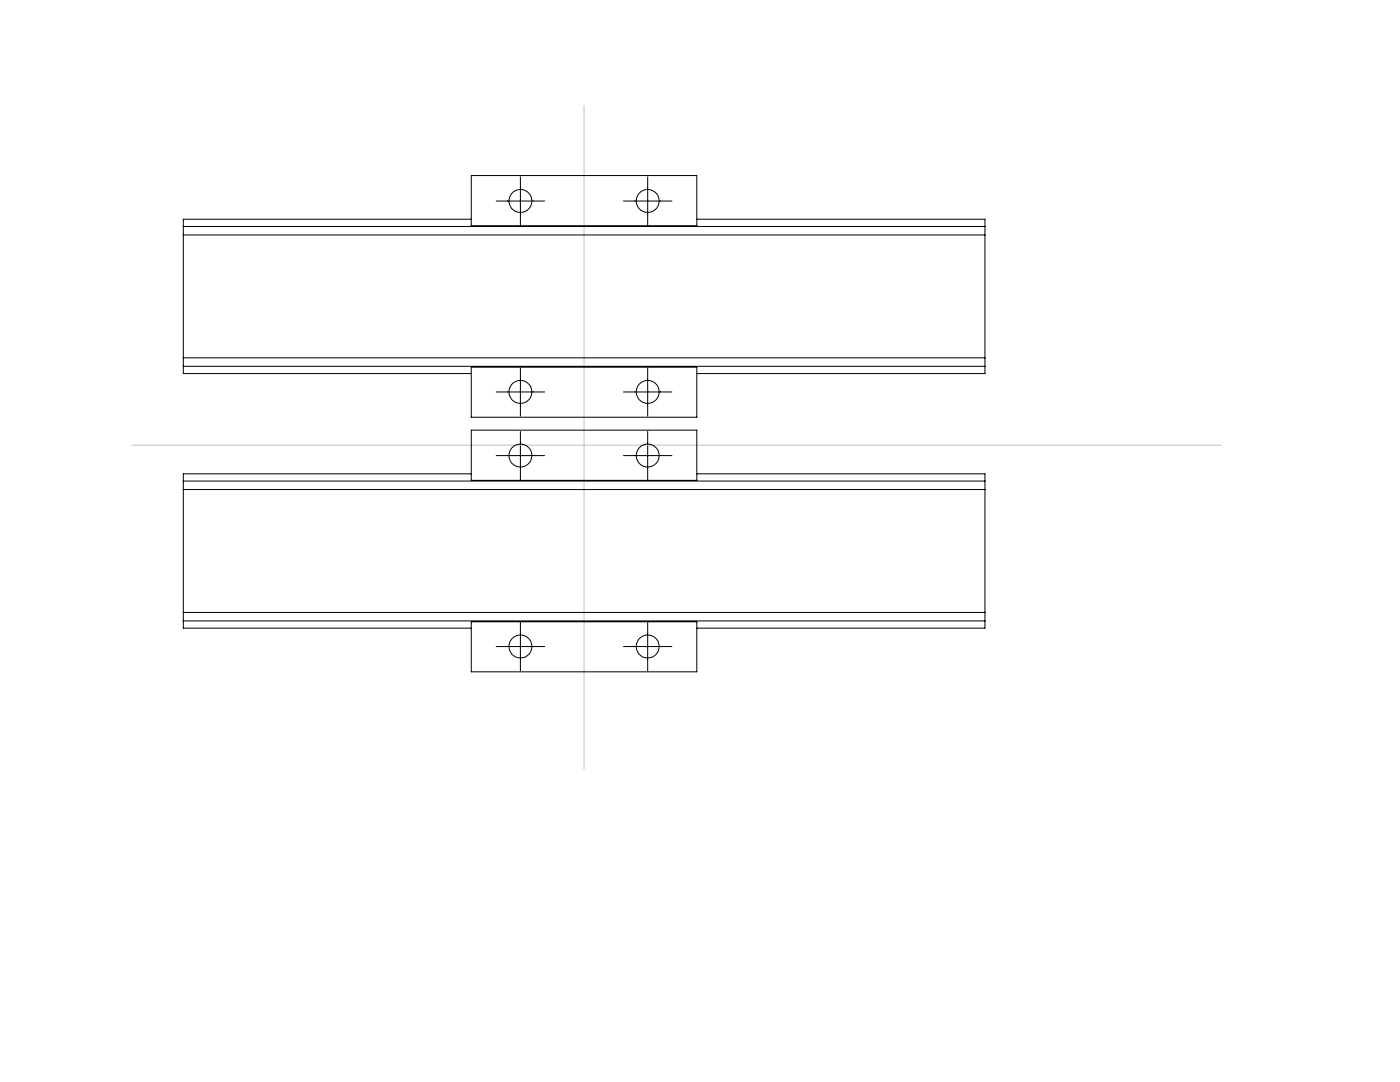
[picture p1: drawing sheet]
<svg xmlns="http://www.w3.org/2000/svg" width="279mm" height="216mm" viewBox="0 0 279 216" stroke-linecap="round" stroke-linejoin="round" font-family="sans-serif">
<g fill="none" stroke="#000" stroke-width=".2">
<path d="M94.1 35h45v10h-45zM103.9 35.3v9.6M129.3 35.3v9.6M36.6 46.9v24.5M36.6 46.9h160M36.6 45.2h160M94.1 43.7h-57.5v3.2M99 40.1h9.7M124.4 40.1h9.7M139.1 43.7h57.5v3.2M196.6 46.9v24.5M36.6 71.4h160"/>
<path d="M36.6 71.4v3.1h57.5M36.6 73.1h160M94.1 73.3h45v10h-45zM99 78.2h9.7M103.9 73.4v9.6M124.4 78.2h9.7M129.3 73.4v9.6M196.6 71.4v3.1h-57.5M36.6 97.7v24.5M36.6 97.7h160M36.6 96h160M94.1 94.5h-57.5v3.2"/>
<path d="M94.1 85.8h45v10h-45zM99 90.9h9.7M103.9 86.1v9.6M124.4 90.9h9.7M129.3 86.1v9.6M139.1 94.5h57.5v3.2M196.6 97.7v24.5M36.6 122.2h160M36.6 123.9h160M36.6 122.2v3.1h57.5M94.1 124.1h45v10h-45zM99 129h9.7"/>
<path d="M103.9 124.2v9.6M124.4 129h9.7M129.3 124.2v9.6M196.6 122.2v3.1h-57.5"/>
<circle cx="103.9" cy="40.1" r="2.3"/>
<circle cx="129.3" cy="40.1" r="2.3"/>
<circle cx="103.9" cy="78.2" r="2.29"/>
<circle cx="129.3" cy="78.2" r="2.29"/>
<circle cx="103.9" cy="90.9" r="2.3"/>
<circle cx="129.3" cy="90.9" r="2.3"/>
<circle cx="103.9" cy="129" r="2.29"/>
<circle cx="129.3" cy="129" r="2.29"/>
</g>
<path d="M116.6 21.1v132.4M26.3 88.8h217.4" fill="none" stroke="#c0c0c0" stroke-width=".2"/>
</svg>
